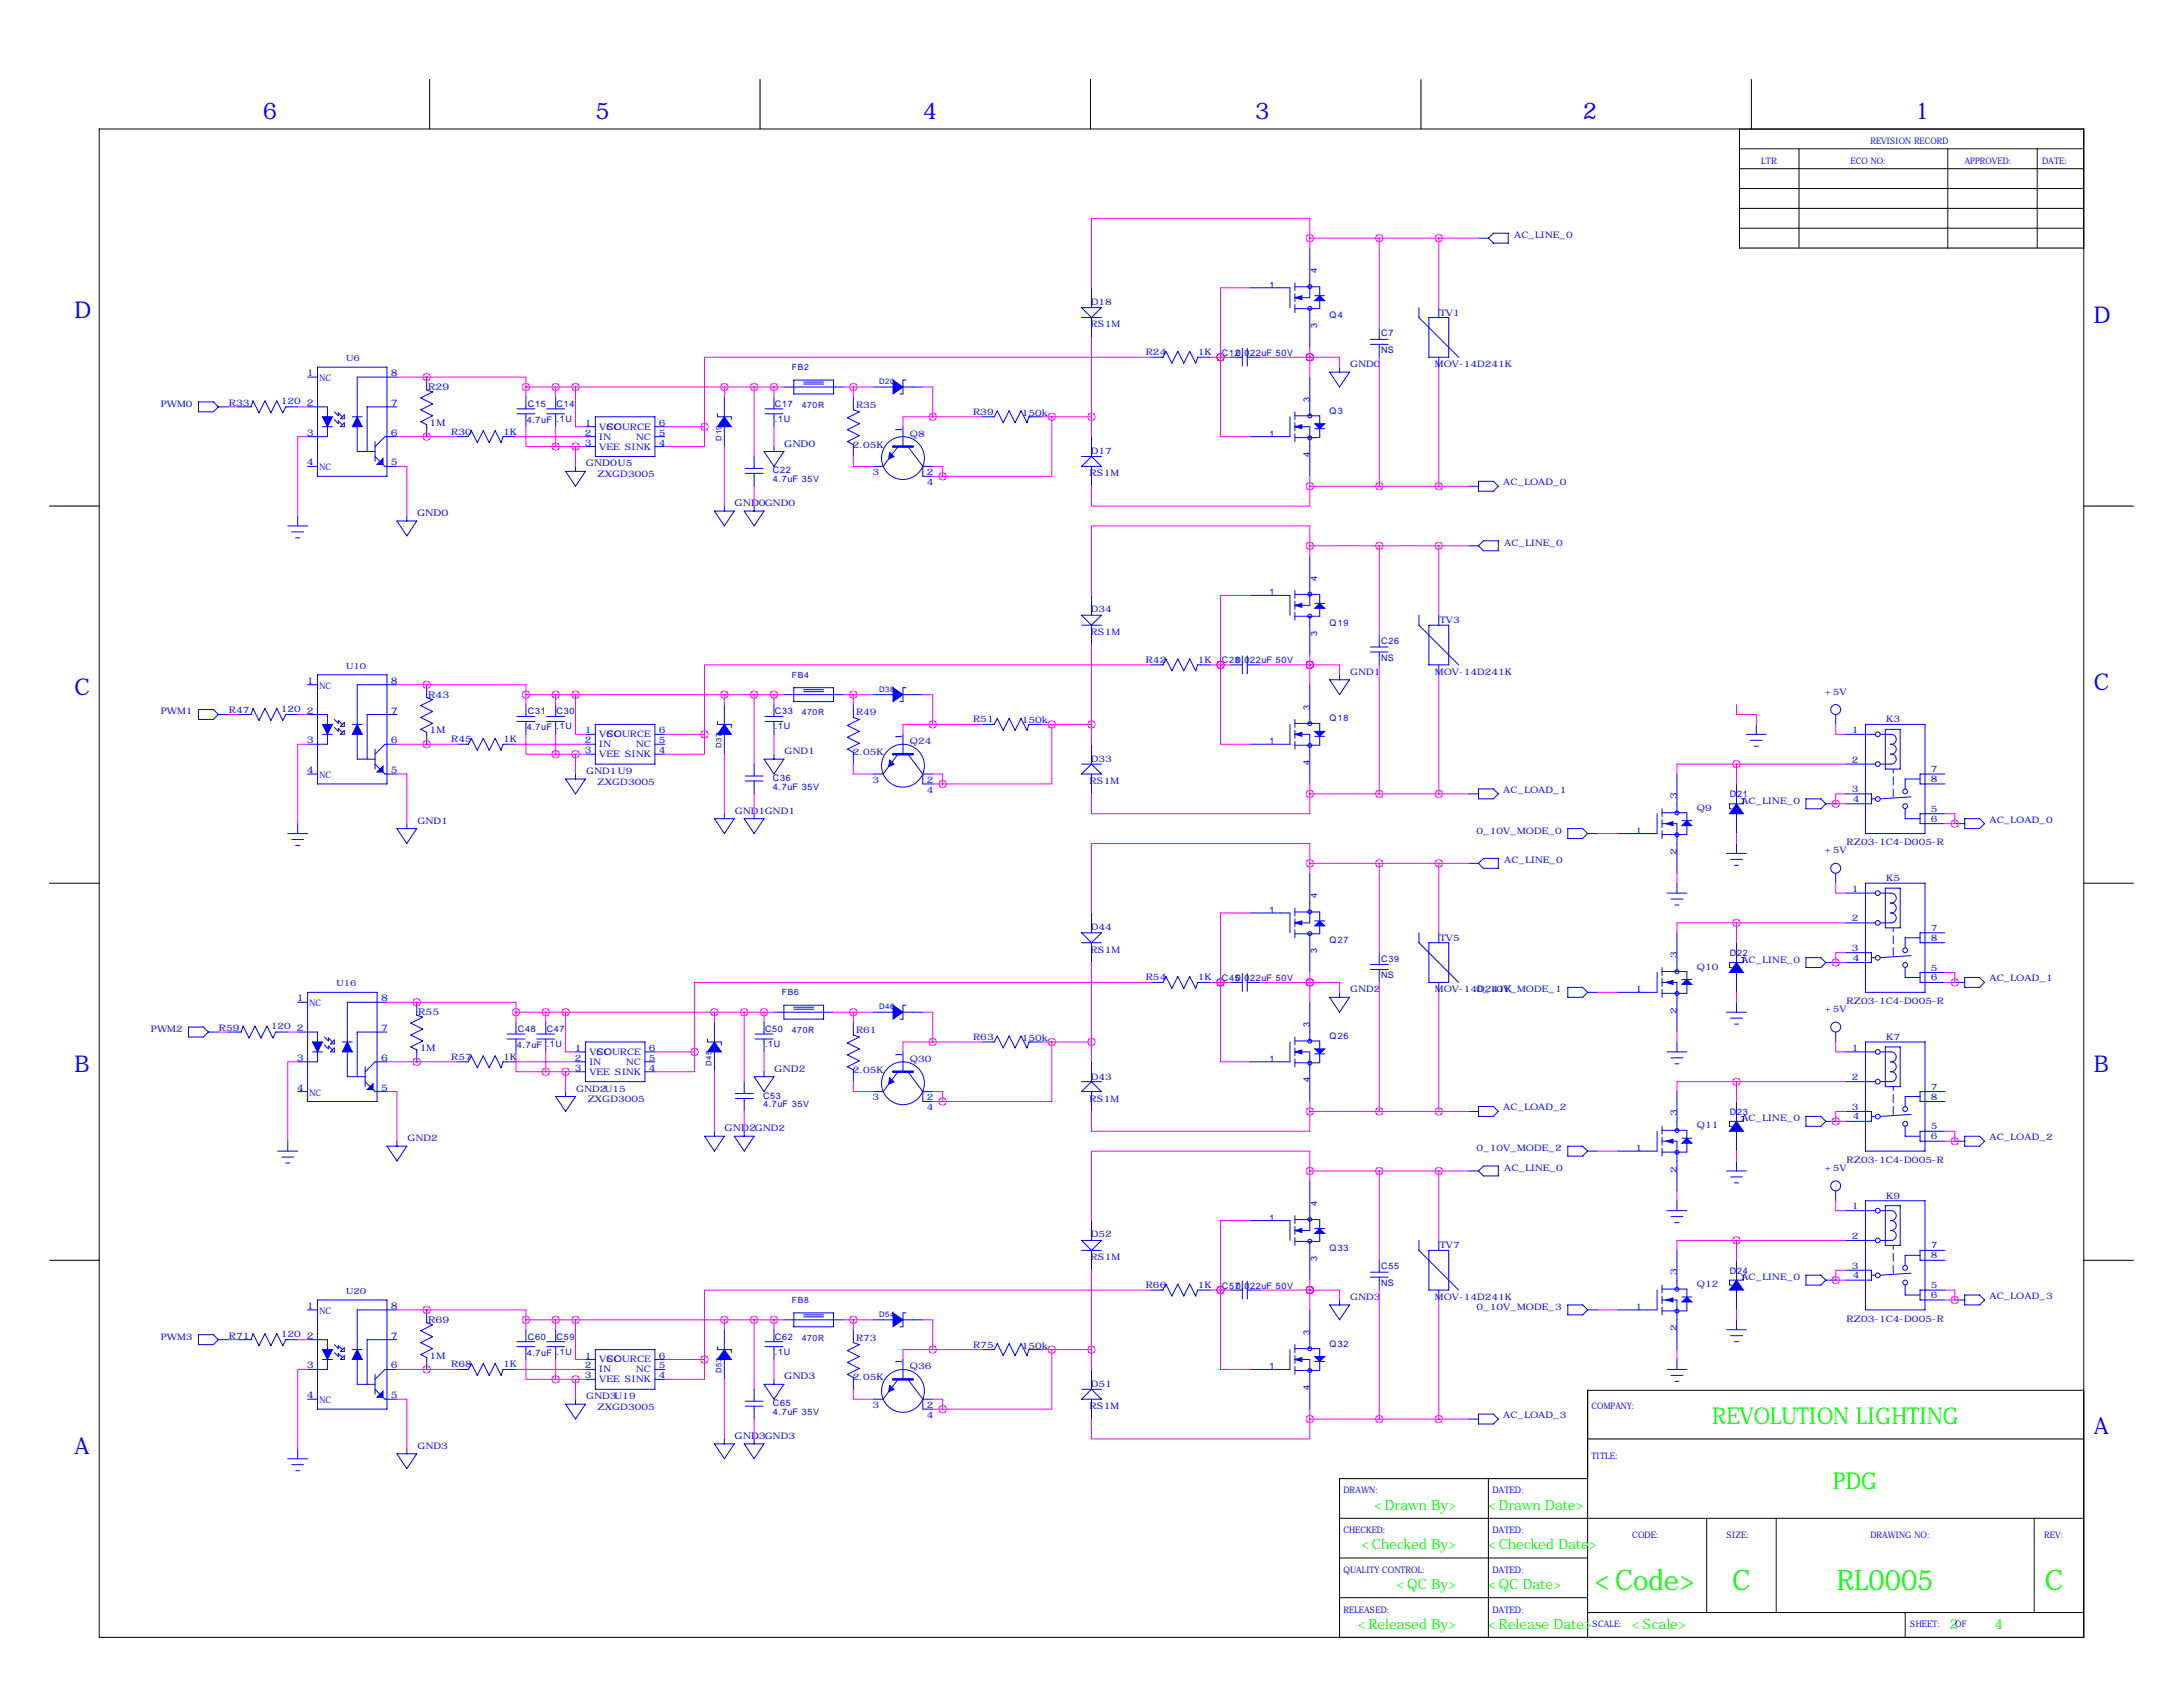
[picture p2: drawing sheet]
<svg xmlns="http://www.w3.org/2000/svg" width="559mm" height="432mm" viewBox="0 0 559 432" stroke-linecap="round" stroke-linejoin="round" font-family="sans-serif">
<defs><g id="words">
<g font-size="7.3" fill="#0f0">
<text x="408.3" y="407">&lt;Code&gt;</text>
<text x="443.4" y="407">C</text>
<text x="470.2" y="407">RL0005</text>
<text x="523.4" y="407">C</text>
</g>
<g font-size="5.9" fill="#00f">
<text x="67.3" y="30.5">6</text>
<text x="152.4" y="30.5">5</text>
<text x="236.2" y="30.5">4</text>
<text x="321.3" y="30.5">3</text>
<text x="405.1" y="30.5">2</text>
<text x="490.2" y="30.5">1</text>
<text x="19" y="81.3">D</text>
<text x="535.9" y="82.6">D</text>
<text x="19" y="177.8">C</text>
<text x="535.9" y="176.5">C</text>
<text x="19" y="274.3">B</text>
<text x="535.9" y="274.3">B</text>
<text x="535.9" y="367">A</text>
<text x="19" y="372.1">A</text>
</g>
<g font-size="5.9" fill="#0f0">
<text x="438.3" y="364.5">REVOLUTION LIGHTING</text>
<text x="469.3" y="381.1">PDG</text>
</g>
<g font-size="3.6" fill="#0f0">
<text x="351.8" y="386.4">&lt;Drawn By&gt;</text>
<text x="381" y="386.4">&lt;Drawn Date&gt;</text>
<text x="348.5" y="396.6">&lt;Checked By&gt;</text>
<text x="381" y="396.6">&lt;Checked Date&gt;</text>
<text x="357.6" y="406.7">&lt;QC By&gt;</text>
<text x="381" y="406.7">&lt;QC Date&gt;</text>
<text x="347.6" y="416.9">&lt;Released By&gt;</text>
<text x="381" y="416.9">&lt;Release Date&gt;</text>
<text x="417.8" y="416.9">&lt;Scale&gt;</text>
<text x="499.1" y="416.9">2</text>
<text x="510.5" y="416.9">4</text>
</g>
<g font-size="2.4" fill="#00f">
<text x="78.5" y="96.3">1</text>
<text x="100.1" y="96.3">8</text>
<text x="109.6" y="99.9">R29</text>
<text x="78.5" y="103.9">2</text>
<text x="100.1" y="103.9">7</text>
<text x="78.5" y="111.5">3</text>
<text x="100.1" y="111.5">6</text>
<text x="110" y="109">1M</text>
<text x="78.5" y="119.1">4</text>
<text x="100.1" y="119.1">5</text>
<text x="149.9" y="119.4">GND0U5</text>
<text x="200.7" y="114.3">GND0</text>
<text x="188" y="129.5">GND0GND0</text>
<text x="106.8" y="132.1">GND0</text>
<text x="78.5" y="175">1</text>
<text x="100.1" y="175">8</text>
<text x="109.6" y="178.6">R43</text>
<text x="78.5" y="182.6">2</text>
<text x="100.1" y="182.6">7</text>
<text x="78.5" y="190.2">3</text>
<text x="100.1" y="190.2">6</text>
<text x="110" y="187.7">1M</text>
<text x="78.5" y="197.9">4</text>
<text x="100.1" y="197.9">5</text>
<text x="76" y="256.3">1</text>
<text x="97.5" y="256.3">8</text>
<text x="76" y="263.9">2</text>
<text x="97.5" y="263.9">7</text>
<text x="107" y="259.9">R55</text>
<text x="107.4" y="269">1M</text>
<text x="76" y="271.5">3</text>
<text x="97.5" y="271.5">6</text>
<text x="198.2" y="274.3">GND2</text>
<text x="76" y="279.1">4</text>
<text x="97.5" y="279.1">5</text>
<text x="185.5" y="289.6">GND2GND2</text>
<text x="78.5" y="335">1</text>
<text x="100.1" y="335">8</text>
<text x="109.6" y="338.6">R69</text>
<text x="78.5" y="342.6">2</text>
<text x="100.1" y="342.6">7</text>
<text x="110" y="347.7">1M</text>
<text x="78.5" y="350.3">3</text>
<text x="100.1" y="350.3">6</text>
<text x="200.7" y="353.1">GND3</text>
<text x="78.5" y="357.9">4</text>
<text x="100.1" y="357.9">5</text>
<text x="188" y="368.3">GND3GND3</text>
</g>
<g font-size="2.3" fill="#00f">
<text x="450.8" y="41.9">LTR</text>
<text x="473.7" y="41.9">ECO NO:</text>
<text x="478.8" y="36.8">REVISION RECORD</text>
<text x="502.9" y="41.9">APPROVED:</text>
<text x="522.7" y="41.9">DATE:</text>
<text x="387.6" y="61">AC_LINE_0</text>
<text x="337.2" y="69.8" transform="rotate(-90 337.2 69.8)">4</text>
<text x="279.2" y="78">D18</text>
<text x="325" y="73.7">1</text>
<text x="279.1" y="83.8">RS1M</text>
<text x="337.2" y="84" transform="rotate(-90 337.2 84)">3</text>
<text x="340.4" y="81.4">Q4</text>
<text x="368.5" y="80.8">TV1</text>
<text x="353.6" y="86.1">C7</text>
<text x="293.3" y="90.9">R24</text>
<text x="306.6" y="90.9">1K</text>
<text x="312.8" y="91.1">C12</text>
<text x="316.3" y="91.1">0.022uF 50V</text>
<text x="345.6" y="94">GND0</text>
<text x="353.6" y="90.4">NS</text>
<text x="367.3" y="94">MOV-14D241K</text>
<text x="81.8" y="97.5">NC</text>
<text x="41.1" y="104.1">PWM0</text>
<text x="58.6" y="103.9">R33</text>
<text x="71.9" y="103.4">120</text>
<text x="135.1" y="104.1">C15</text>
<text x="142.5" y="104.1">C14</text>
<text x="142.5" y="108">.1U</text>
<text x="198.4" y="104.1">C17</text>
<text x="198.4" y="108">.1U</text>
<text x="219.1" y="104.4">R35</text>
<text x="249.1" y="106.2">R39</text>
<text x="261.6" y="106.4">150k</text>
<text x="335.3" y="102.9" transform="rotate(-90 335.3 102.9)">3</text>
<text x="340.4" y="105.9">Q3</text>
<text x="115.5" y="111.3">R30</text>
<text x="128.8" y="111.2">1K</text>
<text x="134.9" y="108.2">4.7uF</text>
<text x="149.7" y="109">1</text>
<text x="149.7" y="111.5">2</text>
<text x="153.4" y="110">VCC</text>
<text x="153.4" y="112.5">IN</text>
<text x="155.3" y="110">SOURCE</text>
<text x="162.8" y="112.5">NC</text>
<text x="168.7" y="111.5">5</text>
<text x="168.7" y="109">6</text>
<text x="230.9" y="110.7" transform="rotate(-90 230.9 110.7)">1</text>
<text x="232.9" y="111.8">Q8</text>
<text x="325" y="111.8">1</text>
<text x="149.7" y="114">3</text>
<text x="153.4" y="115.1">VEE SINK</text>
<text x="168.7" y="114">4</text>
<text x="218.3" y="114.6">2.05K</text>
<text x="279.2" y="116.3">D17</text>
<text x="335.3" y="117" transform="rotate(-90 335.3 117)">4</text>
<text x="81.8" y="120.4">NC</text>
<text x="153" y="122.2">ZXGD3005</text>
<text x="197.9" y="121.2">C22</text>
<text x="197.9" y="123.4">4.7uF 35V</text>
<text x="223.4" y="121.6">3</text>
<text x="237.2" y="121.6">2</text>
<text x="237.2" y="124.2">4</text>
<text x="278.9" y="121.9">RS1M</text>
<text x="384.8" y="124.2">AC_LOAD_0</text>
<text x="385.1" y="139.7">AC_LINE_0</text>
<text x="337.2" y="148.6" transform="rotate(-90 337.2 148.6)">4</text>
<text x="325" y="152.4">1</text>
<text x="279.2" y="156.7">D34</text>
<text x="340.4" y="160.2">Q19</text>
<text x="368.5" y="159.5">TV3</text>
<text x="279.1" y="162.5">RS1M</text>
<text x="337.2" y="162.7" transform="rotate(-90 337.2 162.7)">3</text>
<text x="353.6" y="164.8">C26</text>
<text x="293.3" y="169.7">R42</text>
<text x="306.6" y="169.7">1K</text>
<text x="312.8" y="169.8">C28</text>
<text x="316.3" y="169.8">0.022uF 50V</text>
<text x="345.6" y="172.7">GND1</text>
<text x="353.6" y="169.2">NS</text>
<text x="367.3" y="172.7">MOV-14D241K</text>
<text x="81.8" y="176.3">NC</text>
<text x="467.1" y="177.8">+5V</text>
<text x="41.1" y="182.9">PWM1</text>
<text x="58.6" y="182.6">R47</text>
<text x="71.9" y="182.1">120</text>
<text x="135.1" y="182.9">C31</text>
<text x="142.5" y="182.9">C30</text>
<text x="198.4" y="182.9">C33</text>
<text x="219.1" y="183.1">R49</text>
<text x="249.1" y="184.9">R51</text>
<text x="261.6" y="185.1">150k</text>
<text x="335.3" y="181.6" transform="rotate(-90 335.3 181.6)">3</text>
<text x="340.4" y="184.7">Q18</text>
<text x="482.9" y="184.9">K3</text>
<text x="115.5" y="190">R45</text>
<text x="128.8" y="190">1K</text>
<text x="134.9" y="186.9">4.7uF</text>
<text x="142.5" y="186.7">.1U</text>
<text x="149.7" y="187.7">1</text>
<text x="149.7" y="190.2">2</text>
<text x="153.4" y="188.7">VCC</text>
<text x="153.4" y="191.3">IN</text>
<text x="155.3" y="188.7">SOURCE</text>
<text x="162.8" y="191.3">NC</text>
<text x="168.7" y="190.2">5</text>
<text x="168.7" y="187.7">6</text>
<text x="198.4" y="186.7">.1U</text>
<text x="230.9" y="189.5" transform="rotate(-90 230.9 189.5)">1</text>
<text x="232.9" y="190.5">Q24</text>
<text x="325" y="190.5">1</text>
<text x="474.1" y="187.6">1</text>
<text x="149.7" y="192.8">3</text>
<text x="153.4" y="193.8">VEE SINK</text>
<text x="168.7" y="192.8">4</text>
<text x="200.8" y="193">GND1</text>
<text x="218.3" y="193.3">2.05K</text>
<text x="279.2" y="195.1">D33</text>
<text x="335.3" y="195.7" transform="rotate(-90 335.3 195.7)">4</text>
<text x="474.1" y="195.2">2</text>
<text x="494.3" y="197.6">7</text>
<text x="81.8" y="199.1">NC</text>
<text x="150" y="198.1">GND1U9</text>
<text x="153" y="200.9">ZXGD3005</text>
<text x="197.9" y="199.9">C36</text>
<text x="197.9" y="202.2">4.7uF 35V</text>
<text x="223.4" y="200.4">3</text>
<text x="237.2" y="200.4">2</text>
<text x="237.2" y="202.9">4</text>
<text x="278.9" y="200.7">RS1M</text>
<text x="384.8" y="202.9">AC_LOAD_1</text>
<text x="474.1" y="202.8">3</text>
<text x="494.3" y="200.2">8</text>
<text x="188.1" y="208.3">GND1GND1</text>
<text x="429.3" y="204.5" transform="rotate(-90 429.3 204.5)">3</text>
<text x="434.3" y="207.5">Q9</text>
<text x="442.8" y="204.1">D21</text>
<text x="445.8" y="205.7">AC_LINE_0</text>
<text x="474.3" y="205.2">4</text>
<text x="494.3" y="207.8">5</text>
<text x="106.9" y="210.8">GND1</text>
<text x="378" y="213.4">0_10V_MODE_0</text>
<text x="418.7" y="213.4">1</text>
<text x="494.3" y="210.3">6</text>
<text x="509.3" y="210.6">AC_LOAD_0</text>
<text x="385.1" y="221">AC_LINE_0</text>
<text x="429.3" y="218.8" transform="rotate(-90 429.3 218.8)">2</text>
<text x="467.1" y="218.4">+5V</text>
<text x="472.7" y="216.4">RZ03-1C4-D005-R</text>
<text x="482.9" y="225.6">K5</text>
<text x="325" y="233.7">1</text>
<text x="337.2" y="229.9" transform="rotate(-90 337.2 229.9)">4</text>
<text x="474.1" y="228.2">1</text>
<text x="279.2" y="238">D44</text>
<text x="474.1" y="235.9">2</text>
<text x="494.3" y="238.3">7</text>
<text x="279.1" y="243.8">RS1M</text>
<text x="337.2" y="244" transform="rotate(-90 337.2 244)">3</text>
<text x="340.4" y="241.4">Q27</text>
<text x="368.5" y="240.8">TV5</text>
<text x="429.3" y="245.1" transform="rotate(-90 429.3 245.1)">3</text>
<text x="442.8" y="244.7">D22</text>
<text x="474.1" y="243.5">3</text>
<text x="474.3" y="245.9">4</text>
<text x="494.3" y="240.8">8</text>
<text x="293.3" y="251">R54</text>
<text x="306.6" y="250.9">1K</text>
<text x="312.8" y="251.1">C45</text>
<text x="316.3" y="251.1">0.022uF 50V</text>
<text x="353.6" y="246.1">C39</text>
<text x="353.6" y="250.4">NS</text>
<text x="434.3" y="248.2">Q10</text>
<text x="445.8" y="246.4">AC_LINE_0</text>
<text x="494.3" y="248.4">5</text>
<text x="494.3" y="251">6</text>
<text x="509.3" y="251.2">AC_LOAD_1</text>
<text x="79.2" y="257.5">NC</text>
<text x="345.6" y="254">GND2</text>
<text x="367.3" y="254">MOV-14D241K</text>
<text x="378" y="254">0_10V_MODE_1</text>
<text x="418.7" y="254">1</text>
<text x="472.7" y="257">RZ03-1C4-D005-R</text>
<text x="56.1" y="263.9">R59</text>
<text x="69.3" y="263.4">120</text>
<text x="335.3" y="262.9" transform="rotate(-90 335.3 262.9)">3</text>
<text x="429.3" y="259.5" transform="rotate(-90 429.3 259.5)">2</text>
<text x="467.1" y="259.1">+5V</text>
<text x="38.6" y="264.2">PWM2</text>
<text x="132.3" y="268.2">4.7uF</text>
<text x="132.6" y="264.2">C48</text>
<text x="140" y="264.2">C47</text>
<text x="140" y="268">.1U</text>
<text x="147.2" y="269">1</text>
<text x="150.9" y="270">VCC</text>
<text x="152.8" y="270">SOURCE</text>
<text x="166.1" y="269">6</text>
<text x="195.8" y="264.2">C50</text>
<text x="195.8" y="268">.1U</text>
<text x="219.1" y="264.4">R61</text>
<text x="249.1" y="266.2">R63</text>
<text x="261.6" y="266.4">150k</text>
<text x="340.4" y="265.9">Q26</text>
<text x="474.1" y="268.9">1</text>
<text x="482.9" y="266.2">K7</text>
<text x="115.5" y="271.3">R57</text>
<text x="128.8" y="271.3">1K</text>
<text x="147.2" y="271.5">2</text>
<text x="147.2" y="274.1">3</text>
<text x="150.9" y="272.5">IN</text>
<text x="150.9" y="275.1">VEE SINK</text>
<text x="160.3" y="272.5">NC</text>
<text x="166.1" y="274.1">4</text>
<text x="166.1" y="271.5">5</text>
<text x="218.3" y="274.6">2.05K</text>
<text x="230.9" y="270.8" transform="rotate(-90 230.9 270.8)">1</text>
<text x="232.9" y="271.8">Q30</text>
<text x="325" y="271.8">1</text>
<text x="79.2" y="280.4">NC</text>
<text x="147.5" y="279.4">GND2U15</text>
<text x="195.3" y="281.2">C53</text>
<text x="223.4" y="281.7">3</text>
<text x="237.2" y="281.7">2</text>
<text x="278.9" y="281.9">RS1M</text>
<text x="279.2" y="276.3">D43</text>
<text x="335.3" y="277" transform="rotate(-90 335.3 277)">4</text>
<text x="474.1" y="276.5">2</text>
<text x="494.3" y="278.9">7</text>
<text x="494.3" y="281.4">8</text>
<text x="150.4" y="282.2">ZXGD3005</text>
<text x="195.3" y="283.5">4.7uF 35V</text>
<text x="237.2" y="284.2">4</text>
<text x="384.8" y="284.2">AC_LOAD_2</text>
<text x="429.3" y="285.8" transform="rotate(-90 429.3 285.8)">3</text>
<text x="442.8" y="285.4">D23</text>
<text x="445.8" y="287">AC_LINE_0</text>
<text x="474.1" y="284.1">3</text>
<text x="474.3" y="286.5">4</text>
<text x="104.3" y="292.1">GND2</text>
<text x="434.3" y="288.8">Q11</text>
<text x="494.3" y="289.1">5</text>
<text x="494.3" y="291.6">6</text>
<text x="509.3" y="291.8">AC_LOAD_2</text>
<text x="378" y="294.6">0_10V_MODE_2</text>
<text x="385.1" y="299.7">AC_LINE_0</text>
<text x="418.7" y="294.6">1</text>
<text x="467.1" y="299.7">+5V</text>
<text x="472.7" y="297.7">RZ03-1C4-D005-R</text>
<text x="429.3" y="300.1" transform="rotate(-90 429.3 300.1)">2</text>
<text x="337.2" y="308.6" transform="rotate(-90 337.2 308.6)">4</text>
<text x="474.1" y="309.5">1</text>
<text x="482.9" y="306.8">K9</text>
<text x="279.2" y="316.7">D52</text>
<text x="325" y="312.4">1</text>
<text x="474.1" y="317.1">2</text>
<text x="279.1" y="322.6">RS1M</text>
<text x="337.2" y="322.7" transform="rotate(-90 337.2 322.7)">3</text>
<text x="340.4" y="320.2">Q33</text>
<text x="368.5" y="319.5">TV7</text>
<text x="494.3" y="319.5">7</text>
<text x="494.3" y="322.1">8</text>
<text x="293.3" y="329.7">R66</text>
<text x="306.6" y="329.7">1K</text>
<text x="312.8" y="329.8">C57</text>
<text x="316.3" y="329.8">0.022uF 50V</text>
<text x="353.6" y="324.9">C55</text>
<text x="353.6" y="329.2">NS</text>
<text x="429.3" y="326.4" transform="rotate(-90 429.3 326.4)">3</text>
<text x="434.3" y="329.4">Q12</text>
<text x="442.8" y="326">D24</text>
<text x="445.8" y="327.7">AC_LINE_0</text>
<text x="474.1" y="324.8">3</text>
<text x="474.3" y="327.2">4</text>
<text x="494.3" y="329.7">5</text>
<text x="345.6" y="332.7">GND3</text>
<text x="367.3" y="332.7">MOV-14D241K</text>
<text x="378" y="335.3">0_10V_MODE_3</text>
<text x="418.7" y="335.3">1</text>
<text x="494.3" y="332.2">6</text>
<text x="509.3" y="332.5">AC_LOAD_3</text>
<text x="81.8" y="336.3">NC</text>
<text x="335.3" y="341.6" transform="rotate(-90 335.3 341.6)">3</text>
<text x="429.3" y="340.8" transform="rotate(-90 429.3 340.8)">2</text>
<text x="472.7" y="338.3">RZ03-1C4-D005-R</text>
<text x="41.1" y="342.9">PWM3</text>
<text x="58.6" y="342.6">R71</text>
<text x="71.9" y="342.1">120</text>
<text x="134.9" y="347">4.7uF</text>
<text x="135.1" y="342.9">C60</text>
<text x="142.5" y="342.9">C59</text>
<text x="142.5" y="346.7">.1U</text>
<text x="149.7" y="347.7">1</text>
<text x="168.7" y="347.7">6</text>
<text x="198.4" y="342.9">C62</text>
<text x="198.4" y="346.7">.1U</text>
<text x="219.1" y="343.1">R73</text>
<text x="249.1" y="344.9">R75</text>
<text x="261.6" y="345.2">150k</text>
<text x="340.4" y="344.7">Q32</text>
<text x="115.5" y="350">R68</text>
<text x="128.8" y="350">1K</text>
<text x="149.7" y="350.3">2</text>
<text x="149.7" y="352.8">3</text>
<text x="153.4" y="348.7">VCC</text>
<text x="153.4" y="351.3">IN</text>
<text x="153.4" y="353.8">VEE SINK</text>
<text x="155.3" y="348.7">SOURCE</text>
<text x="162.8" y="351.3">NC</text>
<text x="168.7" y="352.8">4</text>
<text x="168.7" y="350.3">5</text>
<text x="218.3" y="353.3">2.05K</text>
<text x="230.9" y="349.5" transform="rotate(-90 230.9 349.5)">1</text>
<text x="232.9" y="350.5">Q36</text>
<text x="325" y="350.5">1</text>
<text x="81.8" y="359.1">NC</text>
<text x="150" y="358.1">GND3U19</text>
<text x="197.9" y="359.9">C65</text>
<text x="279.2" y="355.1">D51</text>
<text x="335.3" y="355.8" transform="rotate(-90 335.3 355.8)">4</text>
<text x="153" y="360.9">ZXGD3005</text>
<text x="197.9" y="362.2">4.7uF 35V</text>
<text x="223.4" y="360.4">3</text>
<text x="237.2" y="360.4">2</text>
<text x="237.2" y="362.9">4</text>
<text x="278.9" y="360.7">RS1M</text>
<text x="384.8" y="363">AC_LOAD_3</text>
<text x="407.4" y="360.7">COMPANY:</text>
<text x="106.9" y="370.8">GND3</text>
<text x="407.4" y="373.4">TITLE:</text>
<text x="343.9" y="382.3">DRAWN:</text>
<text x="382" y="382.3">DATED:</text>
<text x="343.9" y="392.4">CHECKED:</text>
<text x="382" y="392.4">DATED:</text>
<text x="417.8" y="393.7">CODE:</text>
<text x="442" y="393.7">SIZE:</text>
<text x="478.8" y="393.7">DRAWING NO:</text>
<text x="523.2" y="393.7">REV:</text>
<text x="343.9" y="402.6">QUALITY CONTROL:</text>
<text x="382" y="402.6">DATED:</text>
<text x="343.9" y="412.7">RELEASED:</text>
<text x="382" y="412.7">DATED:</text>
<text x="407.7" y="416.6">SCALE:</text>
<text x="488.9" y="416.6">SHEET:</text>
<text x="500.5" y="416.6">OF</text>
</g>
<g font-size="2.2" fill="#00f">
<text x="88.6" y="92.5">U6</text>
<text x="202.7" y="94.7">FB2</text>
<text x="205.2" y="104.4">470R</text>
<text x="88.6" y="171.2">U10</text>
<text x="202.7" y="173.5">FB4</text>
<text x="205.2" y="183.1">470R</text>
<text x="86.1" y="252.5">U16</text>
<text x="200.2" y="254.8">FB6</text>
<text x="202.7" y="264.4">470R</text>
<text x="88.6" y="331.2">U20</text>
<text x="202.7" y="333.5">FB8</text>
<text x="205.2" y="343.2">470R</text>
</g>
<g font-size="2" fill="#00f">
<text x="225" y="98.3">D20</text>
<text x="184.7" y="112.8" transform="rotate(-90 184.7 112.8)">D19</text>
<text x="225" y="177">D38</text>
<text x="184.7" y="191.5" transform="rotate(-90 184.7 191.5)">D37</text>
<text x="225" y="258.3">D46</text>
<text x="182.1" y="272.8" transform="rotate(-90 182.1 272.8)">D45</text>
<text x="225" y="337.1">D54</text>
<text x="184.7" y="351.5" transform="rotate(-90 184.7 351.5)">D53</text>
</g>
</g></defs>
<g fill="none" stroke="#000" stroke-width=".26">
<path d="M25.4 33h508v386.1h-508zM110 20.3v12.7M194.6 20.3v12.7M279.1 20.3v12.7M363.7 20.3v12.7M445.3 38.1h88.1M445.3 33v30.5h88.1M448.3 20.3v12.7M460.5 38.1v25.4M498.6 38.1v25.4M521.5 38.1v25.4M445.3 48.3h88.1"/>
<path d="M445.3 43.2h88.1M445.3 53.3h88.1M445.3 58.4h88.1M12.7 129.5h12.7M533.4 129.5h12.7M12.7 226.1h12.7M533.4 226.1h12.7M12.7 322.6h12.7M533.4 322.6h12.7M533.4 355.9h-127v63.2M381 378.5v40.6M406.4 368.3h127"/>
<path d="M406.4 378.5h-63.5v40.6M342.9 388.6h190.5M342.9 398.8h63.5M436.9 388.6v24.1M454.7 388.6v24.1M520.7 388.6v24.1M342.9 408.9h63.5M406.4 412.7h127M487.7 412.7v6.4"/>
</g>
<g fill="none" stroke="#00f" stroke-width=".26">
<path d="M382.3 59.7h3.8v2.5h-3.8l-1.3-1.2zM276.9 78.7h5l-2.5 2.6zM279.4 73.7v5M320 73.7h10.2v5M331.5 73.4h6.3v2.3M331.5 72.4v2M331.5 75.2v2M331.5 78v2M335.3 63.5v12.7h-3.8M335.3 79v9.9M336.5 75.7h2.6M337.8 77v2h-6.3"/>
<path d="M363.2 78.7v2.6l10.2 10.1M368.3 78.7v2.6M378.5 61h2.5M78.7 96.5h2.6M81.3 94h17.8v27.9h-17.8zM101.6 96.5h-10.2v10.2M109.2 96.5v3.3l1.5 .5-3 1.6 3 1.5-3 1.5 3 1.5-3 1.5 1.5 .8v3.1M200.7 99.1h15.2M203.2 97.3h10.2v3.5h-10.2zM205.7 98.3h5.1M205.7 97.8h5.1M223.5 99.1h5.1"/>
<path d="M231.1 99.1h5.1M231.9 97.3h-.8v3.5h-.7M276.9 81.3h5M279.4 81.3v5.1M294.6 91.4h3.1l.7-1.5 1.6 3.1 1.5-3.1 1.5 3.1 1.5-3.1 1.6 3.1 .5-1.6h3.3M315 91.4h3M318 89.2v4.5M319.3 91.4h3.3M319.3 89.2v4.5M335.3 96.5v9.9M340.4 95.2h5l-2.5 3.9zM342.9 94v1.2"/>
<path d="M350.8 88.1h4.5M350.8 86.9h4.5M353.1 83.8v3.1M353.1 88.1v3.3M365.8 81.3h5v10.1h-5zM368.3 91.4v2.6M50.8 102.9h3.8l1.3 1.2-1.3 1.3h-3.8zM55.9 104.1h2.5M61 104.1h3.3l.5-1.5 1.5 3.1 1.5-3.1 1.5 3.1 1.6-3.1 1.5 3.1 .8-1.6h3M78.7 119.4h2.6M78.7 104.1h5.1v2.6M82.5 109.2h2.6"/>
<path d="M83.8 109.2v2.6h-5.1M85.6 105.4l1 1v-.7l1 1M85.6 107.4l1 1.1v-.8l1 1M88.1 108.2v1h-1zM88.1 106.2v1h-1zM90.2 106.7h2.5M91.4 109.2v6.4h4.6M96 113v5.1M96 116.8l1.8 1.8M98 118.9l.6 .5h3M101.6 111.8h-3l-2.6 2.5M101.6 104.1h-7.6v11.5"/>
<path d="M116.8 111.8h3.1l.7-1.6 1.6 3.1 1.5-3.1 1.5 3.1 1.5-3.1 1.6 3.1 .5-1.5h3.3M132.3 105.9h4.6M132.3 104.6h4.6M134.6 101.6v3M134.6 105.9v3.3M140 105.9h4.5M140 104.6h4.5M142.2 101.6v3M142.2 105.9v3.3M147.3 119.4v1.2M149.9 109.2h2.5M149.9 111.8h2.5"/>
<path d="M149.9 114.3h2.5M152.4 106.7h15.2v10.1h-15.2zM167.6 109.2h2.6M167.6 111.8h2.6M167.6 114.3h2.6M183.6 105.9v.8h3.6v.7M185.4 101.6v5.1M185.4 109.2v5.1M190.8 119.9h4.5M193 116.8v3.1M195.6 115.6h5.1l-2.6 3.8zM195.8 105.9h4.6"/>
<path d="M195.8 104.6h4.6M198.1 101.6v3M198.1 105.9v3.3M198.1 114.3v1.3M218.4 101.6v3.3l1.6 .5-3.1 1.5 3.1 1.6-3.1 1.5 3.1 1.5-3.1 1.5 1.5 .8v3M229.9 114.3l-3.8 5.1h-2.6M231.1 109.2v5.1M232.4 114.3l3.8 5.1M236.2 119.4h2.6M236.2 119.4v2.5h2.6M251.5 106.7h3l.8-1.5 1.5 3 1.5-3 1.5 3 1.6-3 1.5 3 .5-1.5h3.3M276.9 119.4l2.5-2.6 2.5 2.6z"/>
<path d="M276.9 116.8h5M279.4 111.8v5M279.4 119.4v5.1M330.2 106.7v5.1h-10.2M331.5 109.2h3.8v12.7M331.5 106.4h6.3v2.1M331.5 105.4v2M331.5 108.2v2M331.5 111v2M336.5 109.7h2.6M337.8 109.7v2.3h-6.3M73.7 134.6h5"/>
<path d="M74.7 136.1h3M75.7 137.7h1M76.2 132.1v2.5M101.6 133.3h5.1l-2.6 3.9zM104.1 132.1v1.2M144.8 120.6h5.1l-2.6 3.9zM182.9 130.8h5.1l-2.6 3.8zM185.4 129.5v1.3M190.5 130.8h5.1l-2.6 3.8zM190.8 121.2h4.5M193 121.2v3.3M193 129.5v1.3"/>
<path d="M375.9 124.5h2.6M375.9 139.7h2.6M378.5 123.2h3.8l1.2 1.3-1.2 1.2h-3.8zM379.7 138.4h3.8v2.6h-3.8l-1.2-1.3zM276.9 157.5h5l-2.5 2.5zM279.4 152.4v5.1M320 152.4h10.2v5.1M331.5 152.1h6.3v2.3M331.5 151.1v2.1M331.5 153.9v2.1M331.5 156.7v2.1M335.3 142.2v12.7h-3.8"/>
<path d="M335.3 157.7v9.9M336.5 154.4h2.6M337.8 155.7v2h-6.3M363.2 157.5v2.5l10.2 10.2M368.3 157.5v2.5M78.7 175.3h2.6M81.3 172.7h17.8v28h-17.8zM101.6 175.3h-10.2v10.1M109.2 175.3v3.3l1.5 .5-3 1.5 3 1.5-3 1.5 3 1.6-3 1.5 1.5 .8v3M200.7 177.8h15.2M203.2 176h10.2v3.6h-10.2zM205.7 177h5.1"/>
<path d="M205.7 176.5h5.1M223.5 177.8h5.1M231.1 177.8h5.1M231.9 176h-.8v3.6h-.7M276.9 160h5M279.4 160v5.1M294.6 170.2h3.1l.7-1.5 1.6 3 1.5-3 1.5 3 1.5-3 1.6 3 .5-1.5h3.3M315 170.2h3M318 167.9v4.6M319.3 167.9v4.6M319.3 170.2h3.3M335.3 175.3v9.9"/>
<path d="M340.4 174h5l-2.5 3.8zM342.9 172.7v1.3M350.8 166.9h4.5M350.8 165.6h4.5M353.1 162.6v3M353.1 166.9v3.3M365.8 160h5v10.2h-5zM368.3 170.2v2.5M50.8 181.6h3.8l1.3 1.3-1.3 1.2h-3.8zM55.9 182.9h2.5M61 182.9h3.3l.5-1.5 1.5 3 1.5-3 1.5 3 1.6-3 1.5 3 .8-1.5h3M78.7 198.1h2.6"/>
<path d="M78.7 182.9h5.1v2.5M82.5 188h2.6M83.8 188v2.5h-5.1M85.6 184.1l1 1.1v-.8l1 1M85.6 186.2l1 1v-.8l1 1.1M88.1 186.9v1.1h-1zM88.1 184.9v1h-1zM90.2 185.4h2.5M91.4 188v6.3h4.6M96 191.8v5M96 195.6l1.8 1.8M98 197.6l.6 .5h3"/>
<path d="M101.6 190.5h-3l-2.6 2.5M101.6 182.9h-7.6v11.4M116.8 190.5h3.1l.7-1.5 1.6 3 1.5-3 1.5 3 1.5-3 1.6 3 .5-1.5h3.3M132.3 184.7h4.6M132.3 183.4h4.6M134.6 180.3v3.1M134.6 184.7v3.3M140 184.7h4.5M140 183.4h4.5M142.2 180.3v3.1M142.2 184.7v3.3M144.8 199.4h5.1l-2.6 3.8z"/>
<path d="M147.3 198.1v1.3M149.9 188h2.5M149.9 190.5h2.5M149.9 193h2.5M152.4 185.4h15.2v10.2h-15.2zM167.6 188h2.6M167.6 190.5h2.6M167.6 193h2.6M183.6 184.7v.7h3.6v.8M185.4 180.3v5.1M185.4 188v5M190.8 199.9h4.5"/>
<path d="M190.8 198.6h4.5M193 195.6v3M193 199.9v3.3M195.6 194.3h5.1l-2.6 3.8zM195.8 184.7h4.6M195.8 183.4h4.6M198.1 180.3v3.1M198.1 184.7v3.3M198.1 193v1.3M218.4 180.3v3.3l1.6 .5-3.1 1.6 3.1 1.5-3.1 1.5 3.1 1.5-3.1 1.6 1.5 .7v3.1M229.9 193l-3.8 5.1h-2.6M231.1 188v5"/>
<path d="M232.4 193l3.8 5.1M236.2 198.1v2.6h2.6M236.2 198.1h2.6M251.5 185.4h3l.8-1.5 1.5 3 1.5-3 1.5 3 1.6-3 1.5 3 .5-1.5h3.3M276.9 198.1l2.5-2.5 2.5 2.5zM276.9 195.6h5M279.4 190.5v5.1M279.4 198.1v5.1M330.2 185.4v5.1h-10.2M331.5 188h3.8v12.7M331.5 185.2h6.3v2M331.5 184.1v2.1"/>
<path d="M331.5 186.9v2.1M331.5 189.7v2.1M336.5 188.5h2.6M337.8 188.5v2.3h-6.3M429.3 198.1v9.9M447 188h5.1M448.1 189.5h3M449.1 191h1M449.6 185.4v2.6M469.9 182.9v2.5M472.4 195.6h7.7M472.4 188h7.7"/>
<path d="M477.5 185.4h15.3v28h-15.3zM481.3 188h2.6a1.27 1.27 0 0 1 1.5 1.2 1.27 1.27 0 0 1-1.5 1.3M482.6 186.7h3.8v10.1h-3.8zM483.9 190.5a1.27 1.27 0 0 1 1.5 1.3 1.27 1.27 0 0 1-1.5 1.2M483.9 193.1a1.27 1.27 0 0 1 1.5 1.2 1.27 1.27 0 0 1-1.5 1.3h-2.6M484.6 196.8v1.1M484.6 198.9v2M491.5 199.4h-3.8v2.5M497.8 198.1h-6.3v2.6h6.3M73.7 213.4h5M74.7 214.9h3M75.7 216.4h1"/>
<path d="M76.2 210.8v2.6M101.6 212.1h5.1l-2.6 3.8zM104.1 210.8v1.3M182.9 209.5h5.1l-2.6 3.9zM185.4 208.3v1.2M190.5 209.5h5.1l-2.6 3.9zM193 208.3v1.2M375.9 203.2h2.6M378.5 201.9h3.8l1.2 1.3-1.2 1.3h-3.8zM379.7 219.7h3.8v2.5h-3.8l-1.2-1.2zM401.3 212.1h3.8l1.3 1.3-1.3 1.2h-3.8zM406.4 213.4h2.5"/>
<path d="M424.2 208.3v5.1h-10.2M425.4 210.8h3.9v12.7M425.4 208h6.4v2.1M425.4 207v2M425.4 209.8v2M425.4 212.6v2M430.5 210.1h2.6M431.8 211.3v2.3h-6.4M442 218.4h5M443 220h3M444.5 200.7v5M444.5 208.3v5.1"/>
<path d="M444.5 215.9v2.5M445.8 204.5h.5v1.2h-3.6v1.3h.5M462.3 204.5h3.8l1.3 1.2-1.3 1.3h-3.8zM467.4 205.7h2.5M472.4 203.2h6.6v2.5h-6.6M479 204.5h1.1M484.6 201.9v2.1M487.7 207v2.5h3.8M489.2 204l-7.9 .5M497.8 208.3h-6.3v2.5h6.3M500.4 210.8h2.5M502.9 209.5h3.8l1.3 1.3-1.3 1.3h-3.8z"/>
<path d="M276.9 238.8h5l-2.5 2.5zM279.4 233.7v5.1M320 233.7h10.2v5.1M331.5 233.4h6.3v2.3M331.5 232.4v2M331.5 235.2v2M331.5 238v2M335.3 223.5v12.7h-3.8M335.3 239v9.9M336.5 235.7h2.6M337.8 237v2h-6.3M363.2 238.8v2.5l10.2 10.2"/>
<path d="M368.3 238.8v2.5M375.9 221h2.6M426.7 228.6h5.1M427.7 230.1h3.1M428.8 231.6h1M429.3 226.1v2.5M429.3 238.8v9.9M444 221.5h1M469.9 223.5v2.6M472.4 236.2h7.7M472.4 228.6h7.7M477.5 226.1h15.3v27.9h-15.3z"/>
<path d="M481.3 228.6h2.6M482.6 227.3h3.8v10.2h-3.8zM483.9 228.6a1.27 1.27 0 0 1 1.5 1.3 1.27 1.27 0 0 1-1.5 1.2M483.9 231.2a1.27 1.27 0 0 1 1.5 1.2 1.27 1.27 0 0 1-1.5 1.3M483.9 233.7a1.27 1.27 0 0 1 1.5 1.3 1.27 1.27 0 0 1-1.5 1.2h-2.6M484.6 237.5v1M484.6 239.5v2.1M497.8 238.8h-6.3v2.5h6.3M76.2 256.5h2.5M78.7 254h17.8v27.9h-17.8zM99.1 256.5h-10.2v10.2M106.7 256.5v3.3l1.5 .5-3 1.6 3 1.5-3 1.5 3 1.5-3 1.6 1.5 .7v3.1"/>
<path d="M198.1 259.1h15.3M200.7 257.3h10.1v3.6h-10.1zM203.2 258.3h5.1M203.2 257.8h5.1M223.5 259.1h5.1M231.1 259.1h5.1M231.9 257.3h-.8v3.6h-.7M276.9 241.3h5M279.4 241.3v5.1M294.6 251.5h3.1l.7-1.6 1.6 3.1 1.5-3.1 1.5 3.1 1.5-3.1 1.6 3.1 .5-1.5h3.3M315 251.5h3M318 249.2v4.5"/>
<path d="M319.3 249.2v4.5M319.3 251.5h3.3M335.3 256.5v9.9M340.4 255.3h5l-2.5 3.8zM342.9 254v1.3M350.8 248.2h4.5M350.8 246.9h4.5M353.1 243.8v3.1M353.1 248.2v3.3M365.8 241.3h5v10.2h-5zM368.3 251.5v2.5M401.3 252.7h3.8l1.3 1.3-1.3 1.3h-3.8z"/>
<path d="M406.4 254h2.5M424.2 248.9v5.1h-10.2M425.4 251.5h3.9v12.7M425.4 248.7h6.4v2M425.4 247.6v2.1M425.4 250.4v2.1M425.4 253.2v2.1M430.5 250.7h2.6M431.8 252v2.3h-6.4M442 259.1h5M444.5 241.3v5.1M444.5 248.9v5.1"/>
<path d="M444.5 256.5v2.6M445.8 245.1h.5v1.3h-3.6v1.2h.5M462.3 245.1h3.8l1.3 1.3-1.3 1.2h-3.8zM467.4 246.4h2.5M472.4 243.8h6.6v2.6h-6.6M479 245.1h1.1M484.6 242.6v2M487.7 247.6v2.6h3.8M489.2 244.6l-7.9 .5M491.5 240h-3.8v2.6M497.8 248.9h-6.3v2.6h6.3M500.4 251.5h2.5"/>
<path d="M502.9 250.2h3.8l1.3 1.3-1.3 1.2h-3.8zM48.3 262.9h3.8l1.2 1.3-1.2 1.2h-3.8zM53.3 264.2h2.6M58.4 264.2h3.3l.5-1.6 1.6 3.1 1.5-3.1 1.5 3.1 1.5-3.1 1.5 3.1 .8-1.5h3.1M76.2 279.4h2.5M76.2 264.2h5.1v2.5M80 269.2h2.5M81.3 269.2v2.6h-5.1M83.1 265.4l1 1v-.7l1 1M83.1 267.5l1 1v-.8l1 1M84.6 267.2l1-1v1zM85.6 268.2v1h-1z"/>
<path d="M87.6 266.7h2.6M88.9 269.2v6.4h4.6M93.5 273v5.1M93.5 276.9l1.7 1.7M95.5 278.9l.5 .5h3.1M99.1 271.8h-3.1l-2.5 2.5M99.1 264.2h-7.7v11.4M116.8 271.8h3.1l.7-1.5 1.6 3 1.5-3 1.5 3 1.5-3 1.6 3 .5-1.5h3.3M129.8 265.9h4.6M129.8 264.7h4.6M132.1 261.6v3.1M132.1 265.9v3.3"/>
<path d="M137.4 265.9h4.6M137.4 264.7h4.6M139.7 261.6v3.1M139.7 265.9v3.3M144.8 279.4v1.3M147.3 269.2h2.6M147.3 271.8h2.6M147.3 274.3h2.6M149.9 266.7h15.2v10.2h-15.2zM165.1 269.2h2.5M165.1 271.8h2.5M165.1 274.3h2.5"/>
<path d="M181.1 265.9v.8h3.6v.8M182.9 261.6v5.1M182.9 269.2v5.1M188.2 279.9h4.6M190.5 276.9v3M193 275.6h5.1l-2.5 3.8zM193.3 265.9h4.6M193.3 264.7h4.6M195.6 261.6v3.1M195.6 265.9v3.3M195.6 274.3v1.3M218.4 261.6v3.3l1.6 .5-3.1 1.6 3.1 1.5-3.1 1.5 3.1 1.5-3.1 1.5 1.5 .8v3.1"/>
<path d="M229.9 274.3l-3.8 5.1h-2.6M231.1 269.2v5.1M232.4 274.3l3.8 5.1M236.2 279.4v2.5h2.6M236.2 279.4h2.6M251.5 266.7h3l.8-1.5 1.5 3 1.5-3 1.5 3 1.6-3 1.5 3 .5-1.5h3.3M276.9 279.4l2.5-2.5 2.5 2.5zM276.9 276.9h5M279.4 271.8v5.1M279.4 279.4v5.1M330.2 266.7v5.1h-10.2M331.5 269.2h3.8v12.7"/>
<path d="M331.5 266.4h6.3v2.1M331.5 265.4v2.1M331.5 268.2v2.1M331.5 271v2M336.5 269.7h2.6M337.8 269.7v2.3h-6.3M426.7 269.2h5.1M427.7 270.8h3.1M428.8 272.3h1M429.3 266.7v2.5M429.3 279.4v9.9M443 260.6h3"/>
<path d="M444 262.1h1M469.9 264.2v2.5M472.4 276.9h7.7M472.4 269.2h7.7M477.5 266.7h15.3v27.9h-15.3zM481.3 269.2h2.6M482.6 268h3.8v10.1h-3.8zM483.9 269.3a1.27 1.27 0 0 1 1.5 1.2 1.27 1.27 0 0 1-1.5 1.3 1.29 1.29 0 0 1 1.5 1.2 1.29 1.29 0 0 1-1.5 1.3M483.9 274.3a1.27 1.27 0 0 1 1.5 1.3 1.27 1.27 0 0 1-1.5 1.2l-2.6 .1M484.6 278.1v1M497.8 279.4h-6.3v2.5h6.3M71.1 294.6h5.1"/>
<path d="M72.1 296.2h3.1M73.2 297.7h1M73.7 292.1v2.5M99.1 293.4h5l-2.5 3.8zM101.6 292.1v1.3M142.2 280.7h5.1l-2.5 3.8zM180.3 290.8h5.1l-2.5 3.8zM182.9 289.6v1.2M188 290.8h5l-2.5 3.8zM188.2 281.2h4.6M190.5 281.2v3.3M190.5 289.6v1.2"/>
<path d="M375.9 284.5h2.6M375.9 299.7h2.6M378.5 283.2h3.8l1.2 1.3-1.2 1.3h-3.8zM379.7 298.4h3.8v2.6h-3.8l-1.2-1.3zM401.3 293.4h3.8l1.3 1.2-1.3 1.3h-3.8zM406.4 294.6h2.5M424.2 289.6v5h-10.2M425.4 292.1h3.9v12.7M425.4 289.3h6.4v2M425.4 288.3v2M425.4 291.1v2M425.4 293.9v2"/>
<path d="M430.5 291.3h2.6M431.8 292.6v2.3h-6.4M442 299.7h5M444.5 281.9v5.1M444.5 289.6v5M444.5 297.2v2.5M445.8 285.8h.5v1.2h-3.6v1.3h.5M462.3 285.8h3.8l1.3 1.2-1.3 1.3h-3.8zM467.4 287h2.5M472.4 284.5h6.6v2.5h-6.6M479 285.8h1.1M484.6 280.2v2"/>
<path d="M484.6 283.2v2M487.7 288.3v2.5h3.8M489.2 285.2l-7.9 .6M491.5 280.7h-3.8v2.5M497.8 289.6h-6.3v2.5h6.3M500.4 292.1h2.5M502.9 290.8h3.8l1.3 1.3-1.3 1.3h-3.8zM276.9 317.5h5l-2.5 2.5zM279.4 312.4v5.1M320 312.4h10.2v5.1M331.5 312.2h6.3v2.3M331.5 311.1v2.1"/>
<path d="M331.5 313.9v2.1M331.5 316.7v2.1M335.3 302.3v12.7h-3.8M335.3 317.8v9.9M336.5 314.5h2.6M337.8 315.7v2.1h-6.3M363.2 317.5v2.5l10.2 10.2M368.3 317.5v2.5M426.7 309.9h5.1M427.7 311.4h3.1M428.8 312.9h1M429.3 307.3v2.6"/>
<path d="M443 301.2h3M444 302.8h1M469.9 304.8v2.5M472.4 317.5h7.7M472.4 309.9h7.7M477.5 307.3h15.3v28h-15.3zM481.3 309.9h2.6M482.6 308.6h3.8v10.2h-3.8zM483.9 309.9a1.27 1.27 0 0 1 1.5 1.3 1.27 1.27 0 0 1-1.5 1.2 1.29 1.29 0 0 1 1.5 1.3 1.29 1.29 0 0 1-1.5 1.2M483.9 315a1.27 1.27 0 0 1 1.5 1.2 1.27 1.27 0 0 1-1.5 1.3h-2.6M484.6 318.8v1M78.7 335.3h2.6"/>
<path d="M81.3 332.7h17.8v28h-17.8zM101.6 335.3h-10.2v10.1M109.2 335.3v3.3l1.5 .5-3 1.5 3 1.5-3 1.6 3 1.5-3 1.5 1.5 .8v3M200.7 337.8h15.2M203.2 336h10.2v3.6h-10.2zM205.7 337.1h5.1M205.7 336.5h5.1M223.5 337.8h5.1M231.1 337.8h5.1M231.9 336h-.8v3.6h-.7M276.9 320h5M279.4 320v5.1"/>
<path d="M294.6 330.2h3.1l.7-1.5 1.6 3 1.5-3 1.5 3 1.5-3 1.6 3 .5-1.5h3.3M315 330.2h3M318 327.9v4.6M319.3 327.9v4.6M319.3 330.2h3.3M335.3 335.3v9.9M340.4 334h5l-2.5 3.8zM342.9 332.7v1.3M350.8 326.9h4.5M350.8 325.6h4.5M353.1 322.6v3M353.1 326.9v3.3"/>
<path d="M365.8 320h5v10.2h-5zM368.3 330.2v2.5M401.3 334h3.8l1.3 1.3-1.3 1.2h-3.8zM406.4 335.3h2.5M424.2 330.2v5.1h-10.2M425.4 332.7h3.9v12.7M425.4 329.9h6.4v2.1M425.4 328.9v2.1M425.4 331.7v2.1M425.4 334.5v2M429.3 320v9.9M430.5 332h2.6"/>
<path d="M431.8 333.2v2.3h-6.4M444.5 322.6v5.1M444.5 330.2v5.1M444.5 337.8v2.6M445.8 326.4h.5v1.3h-3.6v1.2h.5M462.3 326.4h3.8l1.3 1.3-1.3 1.2h-3.8zM467.4 327.7h2.5M472.4 325.1h6.6v2.6h-6.6M479 326.4h1.1M484.6 320.8v2M484.6 323.8v2.1M487.7 328.9v2.6h3.8"/>
<path d="M489.2 325.9l-7.9 .5M491.5 321.3h-3.8v2.5M497.8 330.2h-6.3v2.5h6.3M497.8 320h-6.3v2.6h6.3M500.4 332.7h2.5M502.9 331.5h3.8l1.3 1.2-1.3 1.3h-3.8zM50.8 341.6h3.8l1.3 1.3-1.3 1.3h-3.8zM55.9 342.9h2.5M61 342.9h3.3l.5-1.5 1.5 3 1.5-3 1.5 3 1.6-3 1.5 3 .8-1.5h3M78.7 358.1h2.6M78.7 342.9h5.1v2.5M82.5 348h2.6"/>
<path d="M83.8 348v2.5h-5.1M85.6 344.2l1 1v-.8l1 1M85.6 346.2l1 1v-.7l1 1M88.1 347v1h-1zM88.1 344.9v1h-1zM90.2 345.4h2.5M91.4 348v6.3h4.6M96 351.8v5.1M96 355.6l1.8 1.8M98 357.6l.6 .5h3M101.6 350.5h-3l-2.6 2.6M101.6 342.9h-7.6v11.4"/>
<path d="M116.8 350.5h3.1l.7-1.5 1.6 3 1.5-3 1.5 3 1.5-3 1.6 3 .5-1.5h3.3M132.3 344.7h4.6M132.3 343.4h4.6M134.6 340.4v3M134.6 344.7v3.3M140 344.7h4.5M140 343.4h4.5M142.2 340.4v3M142.2 344.7v3.3M144.8 359.4h5.1l-2.6 3.8zM147.3 358.1v1.3M149.9 348h2.5"/>
<path d="M149.9 350.5h2.5M149.9 353.1h2.5M152.4 345.4h15.2v10.2h-15.2zM167.6 348h2.6M167.6 350.5h2.6M167.6 353.1h2.6M183.6 344.7v.7h3.6v.8M185.4 340.4v5M185.4 348v5.1M190.8 359.9h4.5M190.8 358.6h4.5M193 355.6v3"/>
<path d="M193 359.9v3.3M195.6 354.3h5.1l-2.6 3.8zM195.8 344.7h4.6M195.8 343.4h4.6M198.1 340.4v3M198.1 344.7v3.3M198.1 353.1v1.2M218.4 340.4v3.3l1.6 .5-3.1 1.5 3.1 1.5-3.1 1.5 3.1 1.6-3.1 1.5 1.5 .8v3M229.9 353.1l-3.8 5h-2.6M231.1 348v5.1M232.4 353.1l3.8 5M236.2 358.1v2.6h2.6"/>
<path d="M236.2 358.1h2.6M251.5 345.4h3l.8-1.5 1.5 3.1 1.5-3.1 1.5 3.1 1.6-3.1 1.5 3.1 .5-1.6h3.3M276.9 358.1l2.5-2.5 2.5 2.5zM276.9 355.6h5M279.4 350.5v5.1M279.4 358.1v5.1M330.2 345.4v5.1h-10.2M331.5 348h3.8v12.7M331.5 345.2h6.3v2M331.5 344.2v2M331.5 347v2M331.5 349.8v2"/>
<path d="M336.5 348.5h2.6M337.8 348.5v2.3h-6.3M426.7 350.5h5.1M427.7 352h3.1M428.8 353.6h1M429.3 348v2.5M442 340.4h5M443 341.9h3M444 343.4h1M73.7 373.4h5M74.7 374.9h3M75.7 376.4h1"/>
<path d="M76.2 370.8v2.6M101.6 372.1h5.1l-2.6 3.8zM104.1 370.8v1.3M182.9 369.6h5.1l-2.6 3.8zM185.4 368.3v1.3M190.5 369.6h5.1l-2.6 3.8zM193 368.3v1.3M375.9 363.2h2.6M378.5 361.9h3.8l1.2 1.3-1.2 1.3h-3.8z"/>
<circle cx="335.3" cy="73.4" r=".51"/>
<circle cx="335.3" cy="78.9" r=".51"/>
<circle cx="231.1" cy="117.2" r="5.5"/>
<circle cx="335.3" cy="106.5" r=".51"/>
<circle cx="335.3" cy="112.1" r=".51"/>
<circle cx="335.3" cy="152.1" r=".51"/>
<circle cx="335.3" cy="157.7" r=".51"/>
<circle cx="231.1" cy="196" r="5.5"/>
<circle cx="335.3" cy="190.8" r=".51"/>
<circle cx="335.3" cy="185.2" r=".51"/>
<circle cx="469.9" cy="181.6" r="1.27"/>
<circle cx="480.7" cy="195.6" r=".61"/>
<circle cx="480.7" cy="188" r=".61"/>
<circle cx="429.3" cy="208.1" r=".51"/>
<circle cx="429.3" cy="213.7" r=".51"/>
<circle cx="480.7" cy="204.5" r=".61"/>
<circle cx="487.7" cy="206.3" r=".61"/>
<circle cx="487.7" cy="202.6" r=".61"/>
<circle cx="335.3" cy="239" r=".51"/>
<circle cx="335.3" cy="233.4" r=".51"/>
<circle cx="469.9" cy="222.2" r="1.27"/>
<circle cx="480.7" cy="228.6" r=".61"/>
<circle cx="480.7" cy="236.2" r=".61"/>
<circle cx="429.3" cy="248.7" r=".51"/>
<circle cx="429.3" cy="254.3" r=".51"/>
<circle cx="480.7" cy="245.2" r=".61"/>
<circle cx="487.7" cy="243.2" r=".61"/>
<circle cx="487.7" cy="247" r=".61"/>
<circle cx="231.1" cy="277.3" r="5.5"/>
<circle cx="335.3" cy="266.5" r=".51"/>
<circle cx="335.3" cy="272.1" r=".51"/>
<circle cx="469.9" cy="262.9" r="1.27"/>
<circle cx="480.7" cy="269.2" r=".61"/>
<circle cx="480.7" cy="276.9" r=".61"/>
<circle cx="429.3" cy="289.4" r=".51"/>
<circle cx="429.3" cy="294.9" r=".51"/>
<circle cx="480.7" cy="285.8" r=".61"/>
<circle cx="487.7" cy="283.9" r=".61"/>
<circle cx="487.7" cy="287.6" r=".61"/>
<circle cx="335.3" cy="312.1" r=".51"/>
<circle cx="335.3" cy="317.7" r=".51"/>
<circle cx="469.9" cy="303.5" r="1.27"/>
<circle cx="480.7" cy="317.5" r=".61"/>
<circle cx="480.7" cy="309.9" r=".61"/>
<circle cx="429.3" cy="335.6" r=".51"/>
<circle cx="429.3" cy="330" r=".51"/>
<circle cx="480.7" cy="326.4" r=".61"/>
<circle cx="487.7" cy="328.3" r=".61"/>
<circle cx="487.7" cy="324.5" r=".61"/>
<circle cx="231.1" cy="356" r="5.5"/>
<circle cx="335.3" cy="350.8" r=".51"/>
<circle cx="335.3" cy="345.2" r=".51"/>
</g>
<path d="M228.6 114.3h5.1M228.6 193h5.1M228.6 274.3h5.1M228.6 353.1h5.1" fill="none" stroke="#00f" stroke-width=".63"/>
<g fill="#00f" stroke="#00f" stroke-width=".26">
<path d="M227.7 115.8l1.2 1.1-1.4 .5z"/>
<path d="M331.5 109.2l1.7-.5v1z"/>
<path d="M336.5 108.5h2.6l-1.3 1.2z"/>
<path d="M331.5 76.2l1.7-.5v1z"/>
<path d="M337.8 75.7l1.3 1.3h-2.6z"/>
<path d="M228.6 97.3l2.5 1.8-2.5 1.7z"/>
<path d="M227.7 194.6l1.2 1-1.4 .6z"/>
<path d="M331.5 188l1.7-.5v1z"/>
<path d="M336.5 187.2h2.6l-1.3 1.3z"/>
<path d="M331.5 154.9l1.7-.5v1z"/>
<path d="M337.8 154.4l1.3 1.3h-2.6z"/>
<path d="M228.6 176l2.5 1.8-2.5 1.8z"/>
<path d="M227.7 275.8l1.2 1.1-1.4 .6z"/>
<path d="M331.5 269.2l1.7-.5v1z"/>
<path d="M336.5 268.5h2.6l-1.3 1.2z"/>
<path d="M331.5 236.2l1.7-.5v1z"/>
<path d="M337.8 235.7l1.3 1.3h-2.6z"/>
<path d="M228.6 257.3l2.5 1.8-2.5 1.8z"/>
<path d="M227.7 354.6l1.2 1.1-1.4 .5z"/>
<path d="M331.5 348l1.7-.5v1z"/>
<path d="M336.5 347.2h2.6l-1.3 1.3z"/>
<path d="M331.5 315l1.7-.5v1z"/>
<path d="M337.8 314.5l1.3 1.2h-2.6z"/>
<path d="M228.6 336l2.5 1.8-2.5 1.8z"/>
<path d="M444.5 205.7l1.8 2.6h-3.6z"/>
<path d="M444.5 246.4l1.8 2.5h-3.6z"/>
<path d="M444.5 287l1.8 2.6h-3.6z"/>
<path d="M444.5 327.7l1.8 2.5h-3.6z"/>
<path d="M426.5 210.8l1.7-.5v1z"/>
<path d="M430.5 211.3l1.3-1.2 1.3 1.2z"/>
<path d="M426.5 251.5l1.7-.5v1z"/>
<path d="M430.5 252l1.3-1.3 1.3 1.3z"/>
<path d="M426.5 292.1l1.7-.5v1z"/>
<path d="M431.8 291.3l1.3 1.3h-2.6z"/>
<path d="M426.5 332.7l1.7-.5v1z"/>
<path d="M431.8 332l1.3 1.2h-2.6z"/>
<path d="M185.4 106.7l1.8 2.5h-3.6z"/>
<path d="M82.5 106.7h2.6l-1.3 2.5z"/>
<path d="M97.3 118.1l.7-.8v1.6h-1.5z"/>
<path d="M91.4 106.7l1.3 2.5h-2.5z"/>
<path d="M82.5 185.4h2.6l-1.3 2.6z"/>
<path d="M96.5 197.6l1.5-1.5v1.5z"/>
<path d="M91.4 185.4l1.3 2.6h-2.5z"/>
<path d="M80 266.7h2.5l-1.2 2.5z"/>
<path d="M94.7 278.1l.8-.7v1.5h-1.5z"/>
<path d="M88.9 266.7l1.3 2.5h-2.6z"/>
<path d="M82.5 345.4h2.6l-1.3 2.6z"/>
<path d="M96.5 357.6l1.5-1.5v1.5z"/>
<path d="M91.4 345.4l1.3 2.6h-2.5z"/>
<path d="M185.4 185.4l1.8 2.6h-3.6z"/>
<path d="M182.9 266.7l1.8 2.5h-3.6z"/>
<path d="M185.4 345.4l1.8 2.6h-3.6z"/>
</g>
<g fill="none" stroke="#f0f" stroke-width=".26">
<path d="M320 73.7h-7.6v17.7M335.3 61v-5.1h-55.9v17.8M335.3 61v2.5M335.3 61h43.2M353.1 61v22.8M368.3 61v17.7M101.6 96.5h7.6M109.2 96.5h.1M109.2 96.5h25.4v2.6M134.6 99.1h66.1M134.6 99.1v2.5M142.2 99.1v2.5"/>
<path d="M147.3 99.1v10.1h2.6M185.4 99.1v2.5M193 99.1v17.7M198.1 99.1v2.5M215.9 99.1h7.6M218.4 99.1v2.5M236.2 99.1h2.6v7.6M279.4 86.4v25.4M294.6 91.4h-114.3v17.8M309.9 91.4h5.1M312.4 91.4h.1M312.4 91.4v20.4h7.6"/>
<path d="M322.6 91.4h12.7M335.3 91.4h.1M335.3 91.4h7.6v2.6M335.3 88.9v7.6M353.1 91.4v33.1M368.3 94v30.5M58.4 104.1h2.6M76.2 104.1h2.5M78.7 111.8h-2.5v20.3M101.6 119.4h2.5v12.7M101.6 111.8h15.2M109.2 111.8h.1"/>
<path d="M132.1 111.8h17.8M134.6 109.2v5.1h7.6M142.2 114.3h7.7M142.2 109.2v5.1M147.3 114.3v5.1M170.2 109.2h10.1M180.3 109.2v5.1h-10.1M185.4 114.3v15.2M198.1 109.2v5.1M218.4 116.8v2.6h5.1M238.8 119.4h2.5v2.5M238.8 106.7h-7.7v2.5"/>
<path d="M238.8 106.7h12.7M266.7 106.7h12.7M269.2 106.7v15.2h-27.9M193 124.5v5M238.8 121.9h2.5M279.4 124.5v5h55.9v-5M335.3 139.7v-5.1h-55.9v17.8M335.3 121.9v2.6M335.3 139.7v2.5M335.3 124.5h40.6M335.3 139.7h40.6M353.1 139.7v22.9"/>
<path d="M368.3 139.7v17.8M320 152.4h-7.6v17.8M101.6 175.3h7.6M109.2 175.3h.1M109.2 175.3h25.4v2.5M134.6 177.8h7.6M134.6 177.8v2.5M142.2 177.8h5.1M142.2 177.8v2.5M147.3 177.8v10.2h2.6M147.3 177.8h53.4M185.4 177.8v2.5"/>
<path d="M193 177.8v17.8M198.1 177.8v2.5M215.9 177.8h7.6M218.4 177.8v2.5M236.2 177.8h2.6v7.6M279.4 165.1v25.4M294.6 170.2h-114.3v17.8M309.9 170.2h5.1M312.4 170.2h.1M312.4 170.2v20.3h7.6M322.6 170.2h12.7M335.3 170.2h.1"/>
<path d="M335.3 170.2h7.6v2.5M335.3 167.6v7.7M353.1 170.2v33M368.3 172.7v30.5M58.4 182.9h2.6M76.2 182.9h2.5M78.7 190.5h-2.5v20.3M101.6 198.1h2.5v12.7M101.6 190.5h15.2M109.2 190.5h.1M132.1 190.5h17.8M134.6 188v5h7.6"/>
<path d="M142.2 188v5M142.2 193h7.7M147.3 193v5.1M170.2 188h10.1M180.3 188v5h-10.1M185.4 193v15.3M198.1 188v5M218.4 195.6v2.5h5.1M238.8 198.1h2.5v2.6M238.8 185.4h-7.7v2.6M238.8 185.4h12.7M266.7 185.4h12.7"/>
<path d="M269.2 185.4v15.3h-27.9M444.5 180.3v2.6h5.1v2.5M444.5 195.6h-15.2v2.5M444.5 195.6h27.9M444.5 195.6v5.1M469.9 185.4v2.6h2.5M193 203.2v5.1M238.8 200.7h2.5M279.4 203.2v5.1h55.9v-5.1M335.3 200.7v2.5M335.3 203.2h40.6M408.9 213.4h5.1"/>
<path d="M444.5 213.4v2.5M469.9 205.7h.1M469.9 205.7h2.5M472.4 203.2h-2.5v2.5M497.8 208.3h2.6v2.5M497.8 210.8h2.6M500.4 210.8h.1M320 233.7h-7.6v17.8M335.3 221v-5.1h-55.9v17.8M335.3 221v2.5M335.3 221h40.6M353.1 221v22.8"/>
<path d="M368.3 221v17.8M429.3 223.5v2.6M444.5 236.2h-15.2v2.6M444.5 236.2v5.1M444.5 236.2h27.9M469.9 226.1v2.5h2.5M99.1 256.5h7.6M106.7 256.5h.1M106.7 256.5h25.4v2.6M132.1 259.1h7.6M132.1 259.1v2.5M139.7 259.1h5.1"/>
<path d="M139.7 259.1v2.5M144.8 259.1v10.1h2.5M144.8 259.1h53.3M182.9 259.1v2.5M190.5 259.1v17.8M195.6 259.1v2.5M213.4 259.1h10.1M218.4 259.1v2.5M236.2 259.1h2.6v7.6M279.4 246.4v25.4M294.6 251.5h-116.8v17.7M309.9 251.5h5.1"/>
<path d="M312.4 251.5h.1M312.4 251.5v20.3h7.6M322.6 251.5h12.7M335.3 251.5h.1M335.3 251.5h7.6v2.5M335.3 248.9v7.6M353.1 251.5v33M368.3 254v30.5M408.9 254h5.1M444.5 254v2.5M469.9 246.4h.1M469.9 246.4h2.5"/>
<path d="M472.4 243.8h-2.5v2.6M497.8 248.9h2.6v2.6M497.8 251.5h2.6M500.4 251.5h.1M55.9 264.2h2.5M73.7 264.2h2.5M76.2 271.8h-2.5v20.3M99.1 279.4h2.5v12.7M99.1 271.8h17.7M106.7 271.8h.1M132.1 269.2v5.1h7.6M132.1 271.8h15.2"/>
<path d="M139.7 274.3h7.6M139.7 269.2v5.1M144.8 274.3v5.1M167.6 269.2h10.2M177.8 269.2v5.1h-10.2M182.9 274.3v15.3M195.6 269.2v5.1M218.4 276.9v2.5h5.1M238.8 279.4h2.5v2.5M238.8 266.7h-7.7v2.5M238.8 266.7h12.7M266.7 266.7h12.7"/>
<path d="M269.2 266.7v15.2h-27.9M429.3 264.2v2.5M444.5 276.9h-15.2v2.5M444.5 276.9v5M444.5 276.9h27.9M469.9 266.7v2.5h2.5M190.5 284.5v5.1M238.8 281.9h2.5M279.4 284.5v5.1h55.9v-5.1M335.3 299.7v-5.1h-55.9v17.8M335.3 281.9v2.6M335.3 299.7v2.6"/>
<path d="M335.3 284.5h40.6M335.3 299.7h40.6M353.1 299.7v22.9M368.3 299.7v17.8M408.9 294.6h5.1M444.5 294.6v2.6M469.9 287h.1M469.9 287h2.5M472.4 284.5h-2.5v2.5M497.8 289.6h2.6v2.5M497.8 292.1h2.6M500.4 292.1h.1"/>
<path d="M320 312.4h-7.6v17.8M429.3 304.8v2.5M444.5 317.5h-15.2v2.5M444.5 317.5v5.1M444.5 317.5h27.9M469.9 307.3v2.6h2.5M101.6 335.3h7.6M109.2 335.3h.1M109.2 335.3h25.4v2.5M134.6 337.8h7.6M134.6 337.8v2.6M142.2 337.8h5.1"/>
<path d="M142.2 337.8v2.6M147.3 337.8v10.2h2.6M147.3 337.8h53.4M185.4 337.8v2.6M193 337.8v17.8M198.1 337.8v2.6M215.9 337.8h7.6M218.4 337.8v2.6M236.2 337.8h2.6v7.6M279.4 325.1v25.4M294.6 330.2h-114.3v17.8M309.9 330.2h5.1"/>
<path d="M312.4 330.2h.1M312.4 330.2v20.3h7.6M322.6 330.2h12.7M335.3 330.2h.1M335.3 330.2h7.6v2.5M335.3 327.7v7.6M353.1 330.2v33M368.3 332.7v30.5M408.9 335.3h5.1M444.5 335.3v2.5M469.9 327.7h.1M469.9 327.7h2.5"/>
<path d="M472.4 325.1h-2.5v2.6M497.8 330.2h2.6v2.5M497.8 332.7h2.6M500.4 332.7h.1M58.4 342.9h2.6M76.2 342.9h2.5M78.7 350.5h-2.5v20.3M101.6 358.1h2.5v12.7M101.6 350.5h15.2M109.2 350.5h.1M132.1 350.5h17.8M134.6 348v5.1h7.6"/>
<path d="M142.2 348v5.1M142.2 353.1h7.7M147.3 353.1v5M170.2 348h10.1M180.3 348v5.1h-10.1M185.4 353.1v15.2M198.1 348v5.1M218.4 355.6v2.5h5.1M238.8 358.1h2.5v2.6M238.8 345.4h-7.7v2.6M238.8 345.4h12.7M266.7 345.4h12.7"/>
<path d="M269.2 345.4v15.3h-27.9M429.3 345.4v2.6M193 363.2v5.1M238.8 360.7h2.5M279.4 363.2v5.1h55.9v-5.1M335.3 360.7v2.5M335.3 363.2h40.6"/>
</g>
<path d="M335.2 91.4a.07 .07 0 0 0 .1 0 .07 .07 0 0 0-.1 0zM335.2 91.4a.07 .07 0 0 0 .1 0 .07 .07 0 0 0-.1 0zM312.4 91.4a.07 .07 0 0 0 .1 0 .07 .07 0 0 0-.1 0zM312.4 91.4a.07 .07 0 0 0 .1 0 .07 .07 0 0 0-.1 0zM353 61a.07 .07 0 0 0 .1 0 .07 .07 0 0 0-.1 0zM353 124.5a.07 .07 0 0 0 .1 0 .07 .07 0 0 0-.1 0zM368.2 124.5a.1 .1 0 0 0 .2 0 .1 .1 0 0 0-.2 0zM335.2 61a.07 .07 0 0 0 .1 0 .07 .07 0 0 0-.1 0zM335.2 124.5a.07 .07 0 0 0 .1 0 .07 .07 0 0 0-.1 0zM279.3 106.7a.1 .1 0 0 0 .2 0 .1 .1 0 0 0-.2 0zM241.2 121.9a.1 .1 0 0 0 .2 0 .1 .1 0 0 0-.2 0zM269.2 106.7a.07 .07 0 0 0 .1 0 .07 .07 0 0 0-.1 0zM238.7 106.7a.07 .07 0 0 0 .1 0 .07 .07 0 0 0-.1 0zM368.2 61a.1 .1 0 0 0 .2 0 .1 .1 0 0 0-.2 0zM335.2 170.2a.07 .07 0 0 0 .1 0 .07 .07 0 0 0-.1 0zM335.2 170.2a.07 .07 0 0 0 .1 0 .07 .07 0 0 0-.1 0zM312.4 170.2a.07 .07 0 0 0 .1 0 .07 .07 0 0 0-.1 0zM312.4 170.2a.07 .07 0 0 0 .1 0 .07 .07 0 0 0-.1 0zM353 139.7a.07 .07 0 0 0 .1 0 .07 .07 0 0 0-.1 0zM353 203.2a.07 .07 0 0 0 .1 0 .07 .07 0 0 0-.1 0zM368.2 203.2a.1 .1 0 0 0 .2 0 .1 .1 0 0 0-.2 0zM335.2 139.7a.07 .07 0 0 0 .1 0 .07 .07 0 0 0-.1 0zM335.2 203.2a.07 .07 0 0 0 .1 0 .07 .07 0 0 0-.1 0zM279.3 185.4a.1 .1 0 0 0 .2 0 .1 .1 0 0 0-.2 0zM241.2 200.7a.1 .1 0 0 0 .2 0 .1 .1 0 0 0-.2 0zM269.2 185.4a.07 .07 0 0 0 .1 0 .07 .07 0 0 0-.1 0zM238.7 185.4a.07 .07 0 0 0 .1 0 .07 .07 0 0 0-.1 0zM368.2 139.7a.1 .1 0 0 0 .2 0 .1 .1 0 0 0-.2 0zM335.2 251.5a.07 .07 0 0 0 .1 0 .07 .07 0 0 0-.1 0zM335.2 251.5a.07 .07 0 0 0 .1 0 .07 .07 0 0 0-.1 0zM312.4 251.5a.07 .07 0 0 0 .1 0 .07 .07 0 0 0-.1 0zM312.4 251.5a.07 .07 0 0 0 .1 0 .07 .07 0 0 0-.1 0zM353 221a.07 .07 0 0 0 .1 0 .07 .07 0 0 0-.1 0zM353 284.5a.07 .07 0 0 0 .1 0 .07 .07 0 0 0-.1 0zM368.2 284.5a.1 .1 0 0 0 .2 0 .1 .1 0 0 0-.2 0zM335.2 221a.07 .07 0 0 0 .1 0 .07 .07 0 0 0-.1 0zM335.2 284.5a.07 .07 0 0 0 .1 0 .07 .07 0 0 0-.1 0zM279.3 266.7a.1 .1 0 0 0 .2 0 .1 .1 0 0 0-.2 0zM241.2 281.9a.1 .1 0 0 0 .2 0 .1 .1 0 0 0-.2 0zM269.2 266.7a.07 .07 0 0 0 .1 0 .07 .07 0 0 0-.1 0zM238.7 266.7a.07 .07 0 0 0 .1 0 .07 .07 0 0 0-.1 0zM368.2 221a.1 .1 0 0 0 .2 0 .1 .1 0 0 0-.2 0zM335.2 330.2a.07 .07 0 0 0 .1 0 .07 .07 0 0 0-.1 0zM335.2 330.2a.07 .07 0 0 0 .1 0 .07 .07 0 0 0-.1 0zM312.4 330.2a.07 .07 0 0 0 .1 0 .07 .07 0 0 0-.1 0zM312.4 330.2a.07 .07 0 0 0 .1 0 .07 .07 0 0 0-.1 0zM353 299.7a.07 .07 0 0 0 .1 0 .07 .07 0 0 0-.1 0zM353 363.2a.07 .07 0 0 0 .1 0 .07 .07 0 0 0-.1 0zM368.2 363.2a.1 .1 0 0 0 .2 0 .1 .1 0 0 0-.2 0zM335.2 299.7a.07 .07 0 0 0 .1 0 .07 .07 0 0 0-.1 0zM335.2 363.2a.07 .07 0 0 0 .1 0 .07 .07 0 0 0-.1 0zM279.3 345.4a.1 .1 0 0 0 .2 0 .1 .1 0 0 0-.2 0zM241.2 360.7a.1 .1 0 0 0 .2 0 .1 .1 0 0 0-.2 0zM269.2 345.4a.07 .07 0 0 0 .1 0 .07 .07 0 0 0-.1 0zM238.7 345.4a.07 .07 0 0 0 .1 0 .07 .07 0 0 0-.1 0zM368.2 299.7a.1 .1 0 0 0 .2 0 .1 .1 0 0 0-.2 0zM444.4 195.6a.1 .1 0 0 0 .2 0 .1 .1 0 0 0-.2 0zM444.4 236.2a.1 .1 0 0 0 .2 0 .1 .1 0 0 0-.2 0zM444.4 276.9a.1 .1 0 0 0 .2 0 .1 .1 0 0 0-.2 0zM444.4 317.5a.1 .1 0 0 0 .2 0 .1 .1 0 0 0-.2 0zM469.8 205.7a.1 .1 0 0 0 .2 0 .1 .1 0 0 0-.2 0zM500.3 210.8a.07 .07 0 0 0 .1 0 .07 .07 0 0 0-.1 0zM469.8 246.4a.1 .1 0 0 0 .2 0 .1 .1 0 0 0-.2 0zM500.3 251.5a.07 .07 0 0 0 .1 0 .07 .07 0 0 0-.1 0zM469.8 287a.1 .1 0 0 0 .2 0 .1 .1 0 0 0-.2 0zM500.3 292.1a.07 .07 0 0 0 .1 0 .07 .07 0 0 0-.1 0zM469.8 327.7a.1 .1 0 0 0 .2 0 .1 .1 0 0 0-.2 0zM500.3 332.7a.07 .07 0 0 0 .1 0 .07 .07 0 0 0-.1 0zM185.4 99.1a.07 .07 0 0 0 .1 0 .07 .07 0 0 0-.1 0zM147.3 99.1a.07 .07 0 0 0 .1 0 .07 .07 0 0 0-.1 0zM180.3 109.2a.07 .07 0 0 0 .1 0 .07 .07 0 0 0-.1 0zM109.2 96.5a.07 .07 0 0 0 .1 0 .07 .07 0 0 0-.1 0zM109.2 111.8a.07 .07 0 0 0 .1 0 .07 .07 0 0 0-.1 0zM142.2 99.1a.07 .07 0 0 0 .1 0 .07 .07 0 0 0-.1 0zM147.3 114.3a.07 .07 0 0 0 .1 0 .07 .07 0 0 0-.1 0zM180.3 188a.07 .07 0 0 0 .1 0 .07 .07 0 0 0-.1 0zM109.2 175.3a.07 .07 0 0 0 .1 0 .07 .07 0 0 0-.1 0zM142.2 177.8a.07 .07 0 0 0 .1 0 .07 .07 0 0 0-.1 0zM147.3 193a.07 .07 0 0 0 .1 0 .07 .07 0 0 0-.1 0zM177.7 269.2a.1 .1 0 0 0 .2 0 .1 .1 0 0 0-.2 0zM106.6 256.5a.07 .07 0 0 0 .1 0 .07 .07 0 0 0-.1 0zM139.6 259.1a.1 .1 0 0 0 .2 0 .1 .1 0 0 0-.2 0zM144.7 274.3a.07 .07 0 0 0 .1 0 .07 .07 0 0 0-.1 0zM180.3 348a.07 .07 0 0 0 .1 0 .07 .07 0 0 0-.1 0zM109.2 335.3a.07 .07 0 0 0 .1 0 .07 .07 0 0 0-.1 0zM142.2 337.8a.07 .07 0 0 0 .1 0 .07 .07 0 0 0-.1 0zM147.3 353.1a.07 .07 0 0 0 .1 0 .07 .07 0 0 0-.1 0zM109.2 350.5a.07 .07 0 0 0 .1 0 .07 .07 0 0 0-.1 0zM106.6 271.8a.07 .07 0 0 0 .1 0 .07 .07 0 0 0-.1 0zM109.2 190.5a.07 .07 0 0 0 .1 0 .07 .07 0 0 0-.1 0zM134.6 99.1a.07 .07 0 0 0 .1 0 .07 .07 0 0 0-.1 0zM142.2 114.3a.07 .07 0 0 0 .1 0 .07 .07 0 0 0-.1 0zM134.6 177.8a.07 .07 0 0 0 .1 0 .07 .07 0 0 0-.1 0zM142.2 193a.07 .07 0 0 0 .1 0 .07 .07 0 0 0-.1 0zM132 259.1a.07 .07 0 0 0 .1 0 .07 .07 0 0 0-.1 0zM139.6 274.3a.1 .1 0 0 0 .2 0 .1 .1 0 0 0-.2 0zM134.6 337.8a.07 .07 0 0 0 .1 0 .07 .07 0 0 0-.1 0zM142.2 353.1a.07 .07 0 0 0 .1 0 .07 .07 0 0 0-.1 0zM193 99.1a.07 .07 0 0 0 .1 0 .07 .07 0 0 0-.1 0zM218.4 99.1a.07 .07 0 0 0 .1 0 .07 .07 0 0 0-.1 0zM198.1 99.1a.07 .07 0 0 0 .1 0 .07 .07 0 0 0-.1 0zM185.4 177.8a.07 .07 0 0 0 .1 0 .07 .07 0 0 0-.1 0zM193 177.8a.07 .07 0 0 0 .1 0 .07 .07 0 0 0-.1 0zM198.1 177.8a.07 .07 0 0 0 .1 0 .07 .07 0 0 0-.1 0zM147.3 177.8a.07 .07 0 0 0 .1 0 .07 .07 0 0 0-.1 0zM218.4 177.8a.07 .07 0 0 0 .1 0 .07 .07 0 0 0-.1 0zM182.8 259.1a.07 .07 0 0 0 .1 0 .07 .07 0 0 0-.1 0zM190.4 259.1a.1 .1 0 0 0 .2 0 .1 .1 0 0 0-.2 0zM195.5 259.1a.07 .07 0 0 0 .1 0 .07 .07 0 0 0-.1 0zM144.7 259.1a.07 .07 0 0 0 .1 0 .07 .07 0 0 0-.1 0zM218.4 259.1a.07 .07 0 0 0 .1 0 .07 .07 0 0 0-.1 0zM185.4 337.8a.07 .07 0 0 0 .1 0 .07 .07 0 0 0-.1 0zM193 337.8a.07 .07 0 0 0 .1 0 .07 .07 0 0 0-.1 0zM198.1 337.8a.07 .07 0 0 0 .1 0 .07 .07 0 0 0-.1 0zM147.3 337.8a.07 .07 0 0 0 .1 0 .07 .07 0 0 0-.1 0zM218.4 337.8a.07 .07 0 0 0 .1 0 .07 .07 0 0 0-.1 0z" fill="#f0f" stroke="#f0f" stroke-width="1.9"/>
<use href="#words"/>
</svg>
